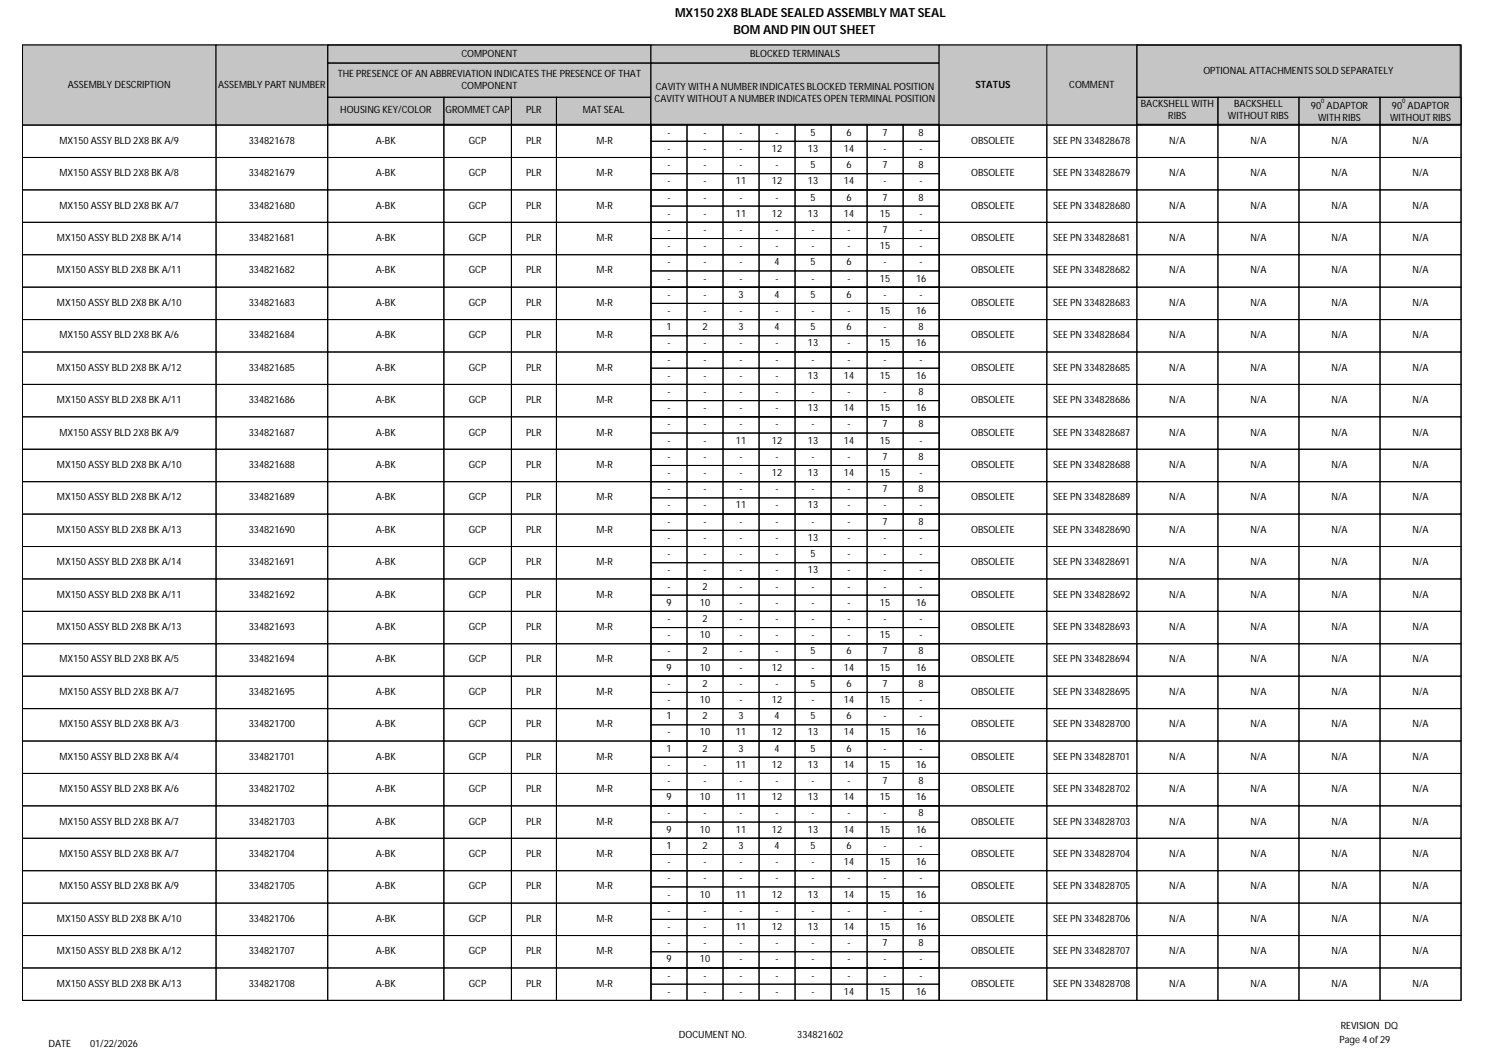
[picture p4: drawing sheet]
<svg xmlns="http://www.w3.org/2000/svg" width="420mm" height="297mm" viewBox="0 0 420 297" stroke-linecap="round" stroke-linejoin="round" font-family="sans-serif">
<defs><g id="words">
<g font-size="3.5">
<text x="190.4" y="4.7">MX150 2X8 BLADE SEALED ASSEMBLY MAT SEAL</text>
<text x="206.9" y="9.5">BOM AND PIN OUT SHEET</text>
</g>
<g font-size="2.8">
<text x="130.1" y="15.9">COMPONENT</text>
<text x="211.6" y="16">BLOCKED TERMINALS</text>
<text x="95.3" y="21.6">THE PRESENCE OF AN ABBREVIATION INDICATES THE PRESENCE OF THAT</text>
<text x="339.4" y="20.8">OPTIONAL ATTACHMENTS SOLD SEPARATELY</text>
<text x="19.1" y="24.7">ASSEMBLY DESCRIPTION</text>
<text x="61.5" y="24.7">ASSEMBLY PART NUMBER</text>
<text x="130.1" y="25">COMPONENT</text>
<text x="184.7" y="28.8">CAVITY WITHOUT A NUMBER INDICATES OPEN TERMINAL POSITION</text>
<text x="185" y="25.4">CAVITY WITH A NUMBER INDICATES BLOCKED TERMINAL POSITION</text>
<text x="275.1" y="24.7">STATUS</text>
<text x="301.6" y="24.7">COMMENT</text>
<text x="95.9" y="31.9">HOUSING KEY/COLOR</text>
<text x="125.7" y="31.9">GROMMET CAP</text>
<text x="148.4" y="31.9">PLR</text>
<text x="164.4" y="31.9">MAT SEAL</text>
<text x="321.8" y="30.3">BACKSHELL WITH</text>
<text x="329.5" y="33.6">RIBS</text>
<text x="346.4" y="33.6">WITHOUT RIBS</text>
<text x="348.1" y="30.3">BACKSHELL</text>
<text x="369.8" y="30.7">90 ADAPTOR</text>
<text x="371.8" y="34.1">WITH RIBS</text>
<text x="392.1" y="34.1">WITHOUT RIBS</text>
<text x="392.6" y="30.7">90 ADAPTOR</text>
<text x="16.8" y="40.5">MX150 ASSY BLD 2X8 BK A/9</text>
<text x="70.2" y="40.5">334821678</text>
<text x="106" y="40.5">A-BK</text>
<text x="132.2" y="40.5">GCP</text>
<text x="148.4" y="40.5">PLR</text>
<text x="168.3" y="40.5">M-R</text>
<text x="188.3" y="38.3">-</text>
<text x="198.4" y="38.3">-</text>
<text x="208.6" y="38.3">-</text>
<text x="218.8" y="38.3">-</text>
<text x="228.6" y="38.3">5</text>
<text x="238.8" y="38.3">6</text>
<text x="248.9" y="38.3">7</text>
<text x="259.1" y="38.3">8</text>
<text x="273.9" y="40.5">OBSOLETE</text>
<text x="297.1" y="40.5">SEE PN 334828678</text>
<text x="329.8" y="40.5">N/A</text>
<text x="352.7" y="40.5">N/A</text>
<text x="375.6" y="40.5">N/A</text>
<text x="398.4" y="40.5">N/A</text>
<text x="188.3" y="47.4">-</text>
<text x="188.3" y="42.8">-</text>
<text x="198.4" y="42.8">-</text>
<text x="198.4" y="47.4">-</text>
<text x="208.6" y="42.8">-</text>
<text x="208.6" y="47.4">-</text>
<text x="217.7" y="42.8">12</text>
<text x="218.8" y="47.4">-</text>
<text x="227.9" y="42.8">13</text>
<text x="228.6" y="47.4">5</text>
<text x="238.1" y="42.8">14</text>
<text x="238.8" y="47.4">6</text>
<text x="248.9" y="47.4">7</text>
<text x="249.2" y="42.8">-</text>
<text x="259.1" y="47.4">8</text>
<text x="259.4" y="42.8">-</text>
<text x="16.8" y="49.7">MX150 ASSY BLD 2X8 BK A/8</text>
<text x="70.2" y="49.7">334821679</text>
<text x="106" y="49.7">A-BK</text>
<text x="132.2" y="49.7">GCP</text>
<text x="148.4" y="49.7">PLR</text>
<text x="168.3" y="49.7">M-R</text>
<text x="188.3" y="52">-</text>
<text x="198.4" y="52">-</text>
<text x="207.6" y="52">11</text>
<text x="217.7" y="52">12</text>
<text x="227.9" y="52">13</text>
<text x="238.1" y="52">14</text>
<text x="249.2" y="52">-</text>
<text x="259.4" y="52">-</text>
<text x="273.9" y="49.7">OBSOLETE</text>
<text x="297.1" y="49.7">SEE PN 334828679</text>
<text x="329.8" y="49.7">N/A</text>
<text x="352.7" y="49.7">N/A</text>
<text x="375.6" y="49.7">N/A</text>
<text x="398.4" y="49.7">N/A</text>
<text x="16.8" y="58.8">MX150 ASSY BLD 2X8 BK A/7</text>
<text x="70.2" y="58.8">334821680</text>
<text x="106" y="58.8">A-BK</text>
<text x="132.2" y="58.8">GCP</text>
<text x="148.4" y="58.8">PLR</text>
<text x="168.3" y="58.8">M-R</text>
<text x="188.3" y="56.6">-</text>
<text x="198.4" y="56.6">-</text>
<text x="208.6" y="56.6">-</text>
<text x="218.8" y="56.6">-</text>
<text x="228.6" y="56.6">5</text>
<text x="238.8" y="56.6">6</text>
<text x="248.9" y="56.6">7</text>
<text x="259.1" y="56.6">8</text>
<text x="273.9" y="58.8">OBSOLETE</text>
<text x="297.1" y="58.8">SEE PN 334828680</text>
<text x="329.8" y="58.8">N/A</text>
<text x="352.7" y="58.8">N/A</text>
<text x="375.6" y="58.8">N/A</text>
<text x="398.4" y="58.8">N/A</text>
<text x="188.3" y="65.7">-</text>
<text x="188.3" y="61.1">-</text>
<text x="198.4" y="61.1">-</text>
<text x="198.4" y="65.7">-</text>
<text x="207.6" y="61.1">11</text>
<text x="208.6" y="65.7">-</text>
<text x="217.7" y="61.1">12</text>
<text x="218.8" y="65.7">-</text>
<text x="227.9" y="61.1">13</text>
<text x="228.9" y="65.7">-</text>
<text x="238.1" y="61.1">14</text>
<text x="239.1" y="65.7">-</text>
<text x="248.2" y="61.1">15</text>
<text x="248.9" y="65.7">7</text>
<text x="259.4" y="61.1">-</text>
<text x="259.4" y="65.7">-</text>
<text x="16.1" y="68">MX150 ASSY BLD 2X8 BK A/14</text>
<text x="70.2" y="68">334821681</text>
<text x="106" y="68">A-BK</text>
<text x="132.2" y="68">GCP</text>
<text x="148.4" y="68">PLR</text>
<text x="168.3" y="68">M-R</text>
<text x="188.3" y="70.3">-</text>
<text x="198.4" y="70.3">-</text>
<text x="208.6" y="70.3">-</text>
<text x="218.8" y="70.3">-</text>
<text x="228.9" y="70.3">-</text>
<text x="239.1" y="70.3">-</text>
<text x="248.2" y="70.3">15</text>
<text x="259.4" y="70.3">-</text>
<text x="273.9" y="68">OBSOLETE</text>
<text x="297.1" y="68">SEE PN 334828681</text>
<text x="329.8" y="68">N/A</text>
<text x="352.7" y="68">N/A</text>
<text x="375.6" y="68">N/A</text>
<text x="398.4" y="68">N/A</text>
<text x="16.1" y="77.1">MX150 ASSY BLD 2X8 BK A/11</text>
<text x="70.2" y="77.1">334821682</text>
<text x="106" y="77.1">A-BK</text>
<text x="132.2" y="77.1">GCP</text>
<text x="148.4" y="77.1">PLR</text>
<text x="168.3" y="77.1">M-R</text>
<text x="188.3" y="74.8">-</text>
<text x="198.4" y="74.8">-</text>
<text x="208.6" y="74.8">-</text>
<text x="218.5" y="74.8">4</text>
<text x="228.6" y="74.8">5</text>
<text x="238.8" y="74.8">6</text>
<text x="249.2" y="74.8">-</text>
<text x="259.4" y="74.8">-</text>
<text x="273.9" y="77.1">OBSOLETE</text>
<text x="297.1" y="77.1">SEE PN 334828682</text>
<text x="329.8" y="77.1">N/A</text>
<text x="352.7" y="77.1">N/A</text>
<text x="375.6" y="77.1">N/A</text>
<text x="398.4" y="77.1">N/A</text>
<text x="188.3" y="84">-</text>
<text x="188.3" y="79.4">-</text>
<text x="198.4" y="79.4">-</text>
<text x="198.4" y="84">-</text>
<text x="208.3" y="84">3</text>
<text x="208.6" y="79.4">-</text>
<text x="218.5" y="84">4</text>
<text x="218.8" y="79.4">-</text>
<text x="228.6" y="84">5</text>
<text x="228.9" y="79.4">-</text>
<text x="238.8" y="84">6</text>
<text x="239.1" y="79.4">-</text>
<text x="248.2" y="79.4">15</text>
<text x="249.2" y="84">-</text>
<text x="258.4" y="79.4">16</text>
<text x="259.4" y="84">-</text>
<text x="16.1" y="86.3">MX150 ASSY BLD 2X8 BK A/10</text>
<text x="70.2" y="86.3">334821683</text>
<text x="106" y="86.3">A-BK</text>
<text x="132.2" y="86.3">GCP</text>
<text x="148.4" y="86.3">PLR</text>
<text x="168.3" y="86.3">M-R</text>
<text x="188.3" y="88.6">-</text>
<text x="198.4" y="88.6">-</text>
<text x="208.6" y="88.6">-</text>
<text x="218.8" y="88.6">-</text>
<text x="228.9" y="88.6">-</text>
<text x="239.1" y="88.6">-</text>
<text x="248.2" y="88.6">15</text>
<text x="258.4" y="88.6">16</text>
<text x="273.9" y="86.3">OBSOLETE</text>
<text x="297.1" y="86.3">SEE PN 334828683</text>
<text x="329.8" y="86.3">N/A</text>
<text x="352.7" y="86.3">N/A</text>
<text x="375.6" y="86.3">N/A</text>
<text x="398.4" y="86.3">N/A</text>
<text x="16.8" y="95.4">MX150 ASSY BLD 2X8 BK A/6</text>
<text x="70.2" y="95.4">334821684</text>
<text x="106" y="95.4">A-BK</text>
<text x="132.2" y="95.4">GCP</text>
<text x="148.4" y="95.4">PLR</text>
<text x="168.3" y="95.4">M-R</text>
<text x="188" y="93.1">1</text>
<text x="198.1" y="93.1">2</text>
<text x="208.3" y="93.1">3</text>
<text x="218.5" y="93.1">4</text>
<text x="228.6" y="93.1">5</text>
<text x="238.8" y="93.1">6</text>
<text x="249.2" y="93.1">-</text>
<text x="259.1" y="93.1">8</text>
<text x="273.9" y="95.4">OBSOLETE</text>
<text x="297.1" y="95.4">SEE PN 334828684</text>
<text x="329.8" y="95.4">N/A</text>
<text x="352.7" y="95.4">N/A</text>
<text x="375.6" y="95.4">N/A</text>
<text x="398.4" y="95.4">N/A</text>
<text x="188.3" y="97.7">-</text>
<text x="198.4" y="97.7">-</text>
<text x="208.6" y="97.7">-</text>
<text x="218.8" y="97.7">-</text>
<text x="227.9" y="97.7">13</text>
<text x="239.1" y="97.7">-</text>
<text x="248.2" y="97.7">15</text>
<text x="258.4" y="97.7">16</text>
<text x="16.1" y="104.6">MX150 ASSY BLD 2X8 BK A/12</text>
<text x="70.2" y="104.6">334821685</text>
<text x="106" y="104.6">A-BK</text>
<text x="132.2" y="104.6">GCP</text>
<text x="148.4" y="104.6">PLR</text>
<text x="168.3" y="104.6">M-R</text>
<text x="188.3" y="102.3">-</text>
<text x="188.3" y="106.8">-</text>
<text x="198.4" y="102.3">-</text>
<text x="198.4" y="106.8">-</text>
<text x="208.6" y="102.3">-</text>
<text x="208.6" y="106.8">-</text>
<text x="218.8" y="102.3">-</text>
<text x="218.8" y="106.8">-</text>
<text x="227.9" y="106.8">13</text>
<text x="228.9" y="102.3">-</text>
<text x="238.1" y="106.8">14</text>
<text x="239.1" y="102.3">-</text>
<text x="248.2" y="106.8">15</text>
<text x="249.2" y="102.3">-</text>
<text x="258.4" y="106.8">16</text>
<text x="259.4" y="102.3">-</text>
<text x="273.9" y="104.6">OBSOLETE</text>
<text x="297.1" y="104.6">SEE PN 334828685</text>
<text x="329.8" y="104.6">N/A</text>
<text x="352.7" y="104.6">N/A</text>
<text x="375.6" y="104.6">N/A</text>
<text x="398.4" y="104.6">N/A</text>
<text x="16.1" y="113.7">MX150 ASSY BLD 2X8 BK A/11</text>
<text x="70.2" y="113.7">334821686</text>
<text x="106" y="113.7">A-BK</text>
<text x="132.2" y="113.7">GCP</text>
<text x="148.4" y="113.7">PLR</text>
<text x="168.3" y="113.7">M-R</text>
<text x="188.3" y="111.4">-</text>
<text x="198.4" y="111.4">-</text>
<text x="208.6" y="111.4">-</text>
<text x="218.8" y="111.4">-</text>
<text x="228.9" y="111.4">-</text>
<text x="239.1" y="111.4">-</text>
<text x="249.2" y="111.4">-</text>
<text x="259.1" y="111.4">8</text>
<text x="273.9" y="113.7">OBSOLETE</text>
<text x="297.1" y="113.7">SEE PN 334828686</text>
<text x="329.8" y="113.7">N/A</text>
<text x="352.7" y="113.7">N/A</text>
<text x="375.6" y="113.7">N/A</text>
<text x="398.4" y="113.7">N/A</text>
<text x="188.3" y="116">-</text>
<text x="198.4" y="116">-</text>
<text x="208.6" y="116">-</text>
<text x="218.8" y="116">-</text>
<text x="227.9" y="116">13</text>
<text x="238.1" y="116">14</text>
<text x="248.2" y="116">15</text>
<text x="258.4" y="116">16</text>
<text x="16.8" y="122.8">MX150 ASSY BLD 2X8 BK A/9</text>
<text x="70.2" y="122.8">334821687</text>
<text x="106" y="122.8">A-BK</text>
<text x="132.2" y="122.8">GCP</text>
<text x="148.4" y="122.8">PLR</text>
<text x="168.3" y="122.8">M-R</text>
<text x="188.3" y="120.6">-</text>
<text x="188.3" y="125.1">-</text>
<text x="198.4" y="120.6">-</text>
<text x="198.4" y="125.1">-</text>
<text x="207.6" y="125.1">11</text>
<text x="208.6" y="120.6">-</text>
<text x="217.7" y="125.1">12</text>
<text x="218.8" y="120.6">-</text>
<text x="227.9" y="125.1">13</text>
<text x="228.9" y="120.6">-</text>
<text x="238.1" y="125.1">14</text>
<text x="239.1" y="120.6">-</text>
<text x="248.2" y="125.1">15</text>
<text x="248.9" y="120.6">7</text>
<text x="259.1" y="120.6">8</text>
<text x="259.4" y="125.1">-</text>
<text x="273.9" y="122.8">OBSOLETE</text>
<text x="297.1" y="122.8">SEE PN 334828687</text>
<text x="329.8" y="122.8">N/A</text>
<text x="352.7" y="122.8">N/A</text>
<text x="375.6" y="122.8">N/A</text>
<text x="398.4" y="122.8">N/A</text>
<text x="16.1" y="132">MX150 ASSY BLD 2X8 BK A/10</text>
<text x="70.2" y="132">334821688</text>
<text x="106" y="132">A-BK</text>
<text x="132.2" y="132">GCP</text>
<text x="148.4" y="132">PLR</text>
<text x="168.3" y="132">M-R</text>
<text x="188.3" y="129.7">-</text>
<text x="198.4" y="129.7">-</text>
<text x="208.6" y="129.7">-</text>
<text x="218.8" y="129.7">-</text>
<text x="228.9" y="129.7">-</text>
<text x="239.1" y="129.7">-</text>
<text x="248.9" y="129.7">7</text>
<text x="259.1" y="129.7">8</text>
<text x="273.9" y="132">OBSOLETE</text>
<text x="297.1" y="132">SEE PN 334828688</text>
<text x="329.8" y="132">N/A</text>
<text x="352.7" y="132">N/A</text>
<text x="375.6" y="132">N/A</text>
<text x="398.4" y="132">N/A</text>
<text x="188.3" y="134.3">-</text>
<text x="198.4" y="134.3">-</text>
<text x="208.6" y="134.3">-</text>
<text x="217.7" y="134.3">12</text>
<text x="227.9" y="134.3">13</text>
<text x="238.1" y="134.3">14</text>
<text x="248.2" y="134.3">15</text>
<text x="259.4" y="134.3">-</text>
<text x="16.1" y="141.1">MX150 ASSY BLD 2X8 BK A/12</text>
<text x="70.2" y="141.1">334821689</text>
<text x="106" y="141.1">A-BK</text>
<text x="132.2" y="141.1">GCP</text>
<text x="148.4" y="141.1">PLR</text>
<text x="168.3" y="141.1">M-R</text>
<text x="188.3" y="138.8">-</text>
<text x="188.3" y="143.4">-</text>
<text x="198.4" y="138.8">-</text>
<text x="198.4" y="143.4">-</text>
<text x="207.6" y="143.4">11</text>
<text x="208.6" y="138.8">-</text>
<text x="218.8" y="138.8">-</text>
<text x="218.8" y="143.4">-</text>
<text x="227.9" y="143.4">13</text>
<text x="228.9" y="138.8">-</text>
<text x="239.1" y="138.8">-</text>
<text x="239.1" y="143.4">-</text>
<text x="248.9" y="138.8">7</text>
<text x="249.2" y="143.4">-</text>
<text x="259.1" y="138.8">8</text>
<text x="259.4" y="143.4">-</text>
<text x="273.9" y="141.1">OBSOLETE</text>
<text x="297.1" y="141.1">SEE PN 334828689</text>
<text x="329.8" y="141.1">N/A</text>
<text x="352.7" y="141.1">N/A</text>
<text x="375.6" y="141.1">N/A</text>
<text x="398.4" y="141.1">N/A</text>
<text x="188.3" y="148">-</text>
<text x="198.4" y="148">-</text>
<text x="208.6" y="148">-</text>
<text x="218.8" y="148">-</text>
<text x="228.9" y="148">-</text>
<text x="239.1" y="148">-</text>
<text x="248.9" y="148">7</text>
<text x="259.1" y="148">8</text>
<text x="16.1" y="150.3">MX150 ASSY BLD 2X8 BK A/13</text>
<text x="70.2" y="150.3">334821690</text>
<text x="106" y="150.3">A-BK</text>
<text x="132.2" y="150.3">GCP</text>
<text x="148.4" y="150.3">PLR</text>
<text x="168.3" y="150.3">M-R</text>
<text x="188.3" y="152.6">-</text>
<text x="198.4" y="152.6">-</text>
<text x="208.6" y="152.6">-</text>
<text x="218.8" y="152.6">-</text>
<text x="227.9" y="152.6">13</text>
<text x="239.1" y="152.6">-</text>
<text x="249.2" y="152.6">-</text>
<text x="259.4" y="152.6">-</text>
<text x="273.9" y="150.3">OBSOLETE</text>
<text x="297.1" y="150.3">SEE PN 334828690</text>
<text x="329.8" y="150.3">N/A</text>
<text x="352.7" y="150.3">N/A</text>
<text x="375.6" y="150.3">N/A</text>
<text x="398.4" y="150.3">N/A</text>
<text x="16.1" y="159.4">MX150 ASSY BLD 2X8 BK A/14</text>
<text x="70.2" y="159.4">334821691</text>
<text x="106" y="159.4">A-BK</text>
<text x="132.2" y="159.4">GCP</text>
<text x="148.4" y="159.4">PLR</text>
<text x="168.3" y="159.4">M-R</text>
<text x="188.3" y="157.1">-</text>
<text x="188.3" y="161.7">-</text>
<text x="198.4" y="157.1">-</text>
<text x="198.4" y="161.7">-</text>
<text x="208.6" y="157.1">-</text>
<text x="208.6" y="161.7">-</text>
<text x="218.8" y="157.1">-</text>
<text x="218.8" y="161.7">-</text>
<text x="227.9" y="161.7">13</text>
<text x="228.6" y="157.1">5</text>
<text x="239.1" y="157.1">-</text>
<text x="239.1" y="161.7">-</text>
<text x="249.2" y="157.1">-</text>
<text x="249.2" y="161.7">-</text>
<text x="259.4" y="157.1">-</text>
<text x="259.4" y="161.7">-</text>
<text x="273.9" y="159.4">OBSOLETE</text>
<text x="297.1" y="159.4">SEE PN 334828691</text>
<text x="329.8" y="159.4">N/A</text>
<text x="352.7" y="159.4">N/A</text>
<text x="375.6" y="159.4">N/A</text>
<text x="398.4" y="159.4">N/A</text>
<text x="188.3" y="166.3">-</text>
<text x="198.1" y="166.3">2</text>
<text x="208.6" y="166.3">-</text>
<text x="218.8" y="166.3">-</text>
<text x="228.9" y="166.3">-</text>
<text x="239.1" y="166.3">-</text>
<text x="249.2" y="166.3">-</text>
<text x="259.4" y="166.3">-</text>
<text x="16.1" y="168.6">MX150 ASSY BLD 2X8 BK A/11</text>
<text x="70.2" y="168.6">334821692</text>
<text x="106" y="168.6">A-BK</text>
<text x="132.2" y="168.6">GCP</text>
<text x="148.4" y="168.6">PLR</text>
<text x="168.3" y="168.6">M-R</text>
<text x="188" y="170.9">9</text>
<text x="197.4" y="170.9">10</text>
<text x="208.6" y="170.9">-</text>
<text x="218.8" y="170.9">-</text>
<text x="228.9" y="170.9">-</text>
<text x="239.1" y="170.9">-</text>
<text x="248.2" y="170.9">15</text>
<text x="258.4" y="170.9">16</text>
<text x="273.9" y="168.6">OBSOLETE</text>
<text x="297.1" y="168.6">SEE PN 334828692</text>
<text x="329.8" y="168.6">N/A</text>
<text x="352.7" y="168.6">N/A</text>
<text x="375.6" y="168.6">N/A</text>
<text x="398.4" y="168.6">N/A</text>
<text x="16.1" y="177.7">MX150 ASSY BLD 2X8 BK A/13</text>
<text x="70.2" y="177.7">334821693</text>
<text x="106" y="177.7">A-BK</text>
<text x="132.2" y="177.7">GCP</text>
<text x="148.4" y="177.7">PLR</text>
<text x="168.3" y="177.7">M-R</text>
<text x="188.3" y="175.4">-</text>
<text x="188.3" y="180">-</text>
<text x="197.4" y="180">10</text>
<text x="198.1" y="175.4">2</text>
<text x="208.6" y="175.4">-</text>
<text x="208.6" y="180">-</text>
<text x="218.8" y="175.4">-</text>
<text x="218.8" y="180">-</text>
<text x="228.9" y="175.4">-</text>
<text x="228.9" y="180">-</text>
<text x="239.1" y="175.4">-</text>
<text x="239.1" y="180">-</text>
<text x="248.2" y="180">15</text>
<text x="249.2" y="175.4">-</text>
<text x="259.4" y="175.4">-</text>
<text x="259.4" y="180">-</text>
<text x="273.9" y="177.7">OBSOLETE</text>
<text x="297.1" y="177.7">SEE PN 334828693</text>
<text x="329.8" y="177.7">N/A</text>
<text x="352.7" y="177.7">N/A</text>
<text x="375.6" y="177.7">N/A</text>
<text x="398.4" y="177.7">N/A</text>
<text x="188.3" y="184.6">-</text>
<text x="198.1" y="184.6">2</text>
<text x="208.6" y="184.6">-</text>
<text x="218.8" y="184.6">-</text>
<text x="228.6" y="184.6">5</text>
<text x="238.8" y="184.6">6</text>
<text x="248.9" y="184.6">7</text>
<text x="259.1" y="184.6">8</text>
<text x="16.8" y="186.9">MX150 ASSY BLD 2X8 BK A/5</text>
<text x="70.2" y="186.9">334821694</text>
<text x="106" y="186.9">A-BK</text>
<text x="132.2" y="186.9">GCP</text>
<text x="148.4" y="186.9">PLR</text>
<text x="168.3" y="186.9">M-R</text>
<text x="188" y="189.1">9</text>
<text x="197.4" y="189.1">10</text>
<text x="208.6" y="189.1">-</text>
<text x="217.7" y="189.1">12</text>
<text x="228.9" y="189.1">-</text>
<text x="238.1" y="189.1">14</text>
<text x="248.2" y="189.1">15</text>
<text x="258.4" y="189.1">16</text>
<text x="273.9" y="186.9">OBSOLETE</text>
<text x="297.1" y="186.9">SEE PN 334828694</text>
<text x="329.8" y="186.9">N/A</text>
<text x="352.7" y="186.9">N/A</text>
<text x="375.6" y="186.9">N/A</text>
<text x="398.4" y="186.9">N/A</text>
<text x="16.8" y="196">MX150 ASSY BLD 2X8 BK A/7</text>
<text x="70.2" y="196">334821695</text>
<text x="106" y="196">A-BK</text>
<text x="132.2" y="196">GCP</text>
<text x="148.4" y="196">PLR</text>
<text x="168.3" y="196">M-R</text>
<text x="188.3" y="193.7">-</text>
<text x="198.1" y="193.7">2</text>
<text x="208.6" y="193.7">-</text>
<text x="218.8" y="193.7">-</text>
<text x="228.6" y="193.7">5</text>
<text x="238.8" y="193.7">6</text>
<text x="248.9" y="193.7">7</text>
<text x="259.1" y="193.7">8</text>
<text x="273.9" y="196">OBSOLETE</text>
<text x="297.1" y="196">SEE PN 334828695</text>
<text x="329.8" y="196">N/A</text>
<text x="352.7" y="196">N/A</text>
<text x="375.6" y="196">N/A</text>
<text x="398.4" y="196">N/A</text>
<text x="188" y="202.9">1</text>
<text x="188.3" y="198.3">-</text>
<text x="197.4" y="198.3">10</text>
<text x="198.1" y="202.9">2</text>
<text x="208.3" y="202.9">3</text>
<text x="208.6" y="198.3">-</text>
<text x="217.7" y="198.3">12</text>
<text x="218.5" y="202.9">4</text>
<text x="228.6" y="202.9">5</text>
<text x="228.9" y="198.3">-</text>
<text x="238.1" y="198.3">14</text>
<text x="238.8" y="202.9">6</text>
<text x="248.2" y="198.3">15</text>
<text x="249.2" y="202.9">-</text>
<text x="259.4" y="198.3">-</text>
<text x="259.4" y="202.9">-</text>
<text x="16.8" y="205.1">MX150 ASSY BLD 2X8 BK A/3</text>
<text x="70.2" y="205.1">334821700</text>
<text x="106" y="205.1">A-BK</text>
<text x="132.2" y="205.1">GCP</text>
<text x="148.4" y="205.1">PLR</text>
<text x="168.3" y="205.1">M-R</text>
<text x="188.3" y="207.4">-</text>
<text x="197.4" y="207.4">10</text>
<text x="207.6" y="207.4">11</text>
<text x="217.7" y="207.4">12</text>
<text x="227.9" y="207.4">13</text>
<text x="238.1" y="207.4">14</text>
<text x="248.2" y="207.4">15</text>
<text x="258.4" y="207.4">16</text>
<text x="273.9" y="205.1">OBSOLETE</text>
<text x="297.1" y="205.1">SEE PN 334828700</text>
<text x="329.8" y="205.1">N/A</text>
<text x="352.7" y="205.1">N/A</text>
<text x="375.6" y="205.1">N/A</text>
<text x="398.4" y="205.1">N/A</text>
<text x="16.8" y="214.3">MX150 ASSY BLD 2X8 BK A/4</text>
<text x="70.2" y="214.3">334821701</text>
<text x="106" y="214.3">A-BK</text>
<text x="132.2" y="214.3">GCP</text>
<text x="148.4" y="214.3">PLR</text>
<text x="168.3" y="214.3">M-R</text>
<text x="188" y="212">1</text>
<text x="198.1" y="212">2</text>
<text x="208.3" y="212">3</text>
<text x="218.5" y="212">4</text>
<text x="228.6" y="212">5</text>
<text x="238.8" y="212">6</text>
<text x="249.2" y="212">-</text>
<text x="259.4" y="212">-</text>
<text x="273.9" y="214.3">OBSOLETE</text>
<text x="297.1" y="214.3">SEE PN 334828701</text>
<text x="329.8" y="214.3">N/A</text>
<text x="352.7" y="214.3">N/A</text>
<text x="375.6" y="214.3">N/A</text>
<text x="398.4" y="214.3">N/A</text>
<text x="188.3" y="221.1">-</text>
<text x="188.3" y="216.6">-</text>
<text x="198.4" y="216.6">-</text>
<text x="198.4" y="221.1">-</text>
<text x="207.6" y="216.6">11</text>
<text x="208.6" y="221.1">-</text>
<text x="217.7" y="216.6">12</text>
<text x="218.8" y="221.1">-</text>
<text x="227.9" y="216.6">13</text>
<text x="228.9" y="221.1">-</text>
<text x="238.1" y="216.6">14</text>
<text x="239.1" y="221.1">-</text>
<text x="248.2" y="216.6">15</text>
<text x="248.9" y="221.1">7</text>
<text x="258.4" y="216.6">16</text>
<text x="259.1" y="221.1">8</text>
<text x="16.8" y="223.4">MX150 ASSY BLD 2X8 BK A/6</text>
<text x="70.2" y="223.4">334821702</text>
<text x="106" y="223.4">A-BK</text>
<text x="132.2" y="223.4">GCP</text>
<text x="148.4" y="223.4">PLR</text>
<text x="168.3" y="223.4">M-R</text>
<text x="188" y="225.7">9</text>
<text x="197.4" y="225.7">10</text>
<text x="207.6" y="225.7">11</text>
<text x="217.7" y="225.7">12</text>
<text x="227.9" y="225.7">13</text>
<text x="238.1" y="225.7">14</text>
<text x="248.2" y="225.7">15</text>
<text x="258.4" y="225.7">16</text>
<text x="273.9" y="223.4">OBSOLETE</text>
<text x="297.1" y="223.4">SEE PN 334828702</text>
<text x="329.8" y="223.4">N/A</text>
<text x="352.7" y="223.4">N/A</text>
<text x="375.6" y="223.4">N/A</text>
<text x="398.4" y="223.4">N/A</text>
<text x="16.8" y="232.6">MX150 ASSY BLD 2X8 BK A/7</text>
<text x="70.2" y="232.6">334821703</text>
<text x="106" y="232.6">A-BK</text>
<text x="132.2" y="232.6">GCP</text>
<text x="148.4" y="232.6">PLR</text>
<text x="168.3" y="232.6">M-R</text>
<text x="188.3" y="230.3">-</text>
<text x="198.4" y="230.3">-</text>
<text x="208.6" y="230.3">-</text>
<text x="218.8" y="230.3">-</text>
<text x="228.9" y="230.3">-</text>
<text x="239.1" y="230.3">-</text>
<text x="249.2" y="230.3">-</text>
<text x="259.1" y="230.3">8</text>
<text x="273.9" y="232.6">OBSOLETE</text>
<text x="297.1" y="232.6">SEE PN 334828703</text>
<text x="329.8" y="232.6">N/A</text>
<text x="352.7" y="232.6">N/A</text>
<text x="375.6" y="232.6">N/A</text>
<text x="398.4" y="232.6">N/A</text>
<text x="188" y="239.4">1</text>
<text x="188" y="234.9">9</text>
<text x="197.4" y="234.9">10</text>
<text x="198.1" y="239.4">2</text>
<text x="207.6" y="234.9">11</text>
<text x="208.3" y="239.4">3</text>
<text x="217.7" y="234.9">12</text>
<text x="218.5" y="239.4">4</text>
<text x="227.9" y="234.9">13</text>
<text x="228.6" y="239.4">5</text>
<text x="238.1" y="234.9">14</text>
<text x="238.8" y="239.4">6</text>
<text x="248.2" y="234.9">15</text>
<text x="249.2" y="239.4">-</text>
<text x="258.4" y="234.9">16</text>
<text x="259.4" y="239.4">-</text>
<text x="16.8" y="241.7">MX150 ASSY BLD 2X8 BK A/7</text>
<text x="70.2" y="241.7">334821704</text>
<text x="106" y="241.7">A-BK</text>
<text x="132.2" y="241.7">GCP</text>
<text x="148.4" y="241.7">PLR</text>
<text x="168.3" y="241.7">M-R</text>
<text x="188.3" y="244">-</text>
<text x="198.4" y="244">-</text>
<text x="208.6" y="244">-</text>
<text x="218.8" y="244">-</text>
<text x="228.9" y="244">-</text>
<text x="238.1" y="244">14</text>
<text x="248.2" y="244">15</text>
<text x="258.4" y="244">16</text>
<text x="273.9" y="241.7">OBSOLETE</text>
<text x="297.1" y="241.7">SEE PN 334828704</text>
<text x="329.8" y="241.7">N/A</text>
<text x="352.7" y="241.7">N/A</text>
<text x="375.6" y="241.7">N/A</text>
<text x="398.4" y="241.7">N/A</text>
<text x="16.8" y="250.9">MX150 ASSY BLD 2X8 BK A/9</text>
<text x="70.2" y="250.9">334821705</text>
<text x="106" y="250.9">A-BK</text>
<text x="132.2" y="250.9">GCP</text>
<text x="148.4" y="250.9">PLR</text>
<text x="168.3" y="250.9">M-R</text>
<text x="188.3" y="248.6">-</text>
<text x="198.4" y="248.6">-</text>
<text x="208.6" y="248.6">-</text>
<text x="218.8" y="248.6">-</text>
<text x="228.9" y="248.6">-</text>
<text x="239.1" y="248.6">-</text>
<text x="249.2" y="248.6">-</text>
<text x="259.4" y="248.6">-</text>
<text x="273.9" y="250.9">OBSOLETE</text>
<text x="297.1" y="250.9">SEE PN 334828705</text>
<text x="329.8" y="250.9">N/A</text>
<text x="352.7" y="250.9">N/A</text>
<text x="375.6" y="250.9">N/A</text>
<text x="398.4" y="250.9">N/A</text>
<text x="188.3" y="257.7">-</text>
<text x="188.3" y="253.1">-</text>
<text x="197.4" y="253.1">10</text>
<text x="198.4" y="257.7">-</text>
<text x="207.6" y="253.1">11</text>
<text x="208.6" y="257.7">-</text>
<text x="217.7" y="253.1">12</text>
<text x="218.8" y="257.7">-</text>
<text x="227.9" y="253.1">13</text>
<text x="228.9" y="257.7">-</text>
<text x="238.1" y="253.1">14</text>
<text x="239.1" y="257.7">-</text>
<text x="248.2" y="253.1">15</text>
<text x="249.2" y="257.7">-</text>
<text x="258.4" y="253.1">16</text>
<text x="259.4" y="257.7">-</text>
<text x="16.1" y="260">MX150 ASSY BLD 2X8 BK A/10</text>
<text x="70.2" y="260">334821706</text>
<text x="106" y="260">A-BK</text>
<text x="132.2" y="260">GCP</text>
<text x="148.4" y="260">PLR</text>
<text x="168.3" y="260">M-R</text>
<text x="188.3" y="262.3">-</text>
<text x="198.4" y="262.3">-</text>
<text x="207.6" y="262.3">11</text>
<text x="217.7" y="262.3">12</text>
<text x="227.9" y="262.3">13</text>
<text x="238.1" y="262.3">14</text>
<text x="248.2" y="262.3">15</text>
<text x="258.4" y="262.3">16</text>
<text x="273.9" y="260">OBSOLETE</text>
<text x="297.1" y="260">SEE PN 334828706</text>
<text x="329.8" y="260">N/A</text>
<text x="352.7" y="260">N/A</text>
<text x="375.6" y="260">N/A</text>
<text x="398.4" y="260">N/A</text>
<text x="16.1" y="269.1">MX150 ASSY BLD 2X8 BK A/12</text>
<text x="70.2" y="269.1">334821707</text>
<text x="106" y="269.1">A-BK</text>
<text x="132.2" y="269.1">GCP</text>
<text x="148.4" y="269.1">PLR</text>
<text x="168.3" y="269.1">M-R</text>
<text x="188.3" y="266.9">-</text>
<text x="198.4" y="266.9">-</text>
<text x="208.6" y="266.9">-</text>
<text x="218.8" y="266.9">-</text>
<text x="228.9" y="266.9">-</text>
<text x="239.1" y="266.9">-</text>
<text x="248.9" y="266.9">7</text>
<text x="259.1" y="266.9">8</text>
<text x="273.9" y="269.1">OBSOLETE</text>
<text x="297.1" y="269.1">SEE PN 334828707</text>
<text x="329.8" y="269.1">N/A</text>
<text x="352.7" y="269.1">N/A</text>
<text x="375.6" y="269.1">N/A</text>
<text x="398.4" y="269.1">N/A</text>
<text x="188" y="271.4">9</text>
<text x="197.4" y="271.4">10</text>
<text x="208.6" y="271.4">-</text>
<text x="218.8" y="271.4">-</text>
<text x="228.9" y="271.4">-</text>
<text x="239.1" y="271.4">-</text>
<text x="249.2" y="271.4">-</text>
<text x="259.4" y="271.4">-</text>
<text x="16.1" y="278.3">MX150 ASSY BLD 2X8 BK A/13</text>
<text x="70.2" y="278.3">334821708</text>
<text x="106" y="278.3">A-BK</text>
<text x="132.2" y="278.3">GCP</text>
<text x="148.4" y="278.3">PLR</text>
<text x="168.3" y="278.3">M-R</text>
<text x="188.3" y="276">-</text>
<text x="188.3" y="280.6">-</text>
<text x="198.4" y="276">-</text>
<text x="198.4" y="280.6">-</text>
<text x="208.6" y="276">-</text>
<text x="208.6" y="280.6">-</text>
<text x="218.8" y="276">-</text>
<text x="218.8" y="280.6">-</text>
<text x="228.9" y="276">-</text>
<text x="228.9" y="280.6">-</text>
<text x="238.1" y="280.6">14</text>
<text x="239.1" y="276">-</text>
<text x="248.2" y="280.6">15</text>
<text x="249.2" y="276">-</text>
<text x="258.4" y="280.6">16</text>
<text x="259.4" y="276">-</text>
<text x="273.9" y="278.3">OBSOLETE</text>
<text x="297.1" y="278.3">SEE PN 334828708</text>
<text x="329.8" y="278.3">N/A</text>
<text x="352.7" y="278.3">N/A</text>
<text x="375.6" y="278.3">N/A</text>
<text x="398.4" y="278.3">N/A</text>
<text x="191.5" y="292.8">DOCUMENT NO.</text>
<text x="224.9" y="292.8">334821602</text>
<text x="378.2" y="290.3">REVISION DQ</text>
<text x="13.7" y="295.3">DATE</text>
<text x="25.4" y="295.3">01/22/2026</text>
<text x="377.8" y="294.2">Page 4 of 29</text>
</g>
<g font-size="1.8">
<text x="372.7" y="29">0</text>
<text x="395.5" y="29">0</text>
</g>
</g></defs>
<path d="M6.3 12.7h405.8v269.5h-405.8z" fill="none" stroke="#000" stroke-width=".28"/>
<path d="M6.3 12.7h54.6v22.6h-54.6z" fill="#c9c6b8"/>
<path d="M6.3 12.7h54.6v22.6h-54.6z" fill="none" stroke="#000" stroke-width=".28"/>
<path d="M60.9 12.7h31.5v22.6h-31.5z" fill="#c9c6b8"/>
<path d="M60.9 12.7h31.5v22.6h-31.5z" fill="none" stroke="#000" stroke-width=".28"/>
<path d="M92.4 12.7h91.2v22.6h-91.2z" fill="#c9c6b8"/>
<path d="M92.4 12.7h91.2v22.6h-91.2zM92.5 12.7h91.1v5.1h-91.1zM92.5 17.8h91.1v9.6h-91.1zM92.4 27.4h32.8v7.7h-32.8zM125.2 27.4h19.1v7.7h-19.1zM144.3 27.4h12.7v7.7h-12.7zM157 27.4h26.6v7.7h-26.6z" fill="none" stroke="#000" stroke-width=".28"/>
<path d="M183.6 12.7h81.3v22.6h-81.3z" fill="#c9c6b8"/>
<path d="M183.6 12.7h81.3v5.1h-81.3zM183.6 17.8h81.3v17.3h-81.3z" fill="none" stroke="#000" stroke-width=".28"/>
<path d="M264.9 12.7h30.4v22.6h-30.4z" fill="#c9c6b8"/>
<path d="M264.9 12.7h30.4v22.6h-30.4z" fill="none" stroke="#000" stroke-width=".28"/>
<path d="M295.3 12.7h25.4v22.6h-25.4z" fill="#c9c6b8"/>
<path d="M295.3 12.7h25.4v22.6h-25.4z" fill="none" stroke="#000" stroke-width=".28"/>
<path d="M320.7 12.7h91.4v22.6h-91.4z" fill="#c9c6b8"/>
<g fill="none" stroke="#000" stroke-width=".28">
<path d="M320.7 12.7h91.4v22.6h-91.4zM320.7 12.7h91.2v14.7h-91.2zM6.3 35.3h54.6v9.1h-54.6zM60.9 35.3h31.5v9.1h-31.5zM92.4 35.3h32.8v9.1h-32.8zM125.2 35.3h19.1v9.1h-19.1zM144.3 35.3h12.7v9.1h-12.7zM157 35.3h26.6v9.1h-26.6zM183.6 35.3h81.3v9.1h-81.3zM183.6 35.3h10.2v4.5h-10.2zM183.6 39.8h10.2v4.6h-10.2zM193.8 35.3h10.1v4.5h-10.1z"/>
<path d="M193.8 39.8h10.1v4.6h-10.1zM203.9 35.3h10.2v4.5h-10.2zM203.9 39.8h10.2v4.6h-10.2zM214.1 35.3h10.2v4.5h-10.2zM214.1 39.8h10.2v4.6h-10.2zM224.3 35.3h10.1v4.5h-10.1zM224.3 39.8h10.1v4.6h-10.1zM234.4 35.3h10.2v4.5h-10.2zM234.4 39.8h10.2v4.6h-10.2zM244.6 35.3h10.1v4.5h-10.1zM244.6 39.8h10.1v4.6h-10.1zM254.7 35.3h10.2v4.5h-10.2z"/>
<path d="M254.7 39.8h10.2v4.6h-10.2zM264.9 35.3h30.4v9.1h-30.4zM295.3 35.3h25.4v9.1h-25.4zM320.7 27.4h22.8v7.7h-22.8zM320.7 35.3h22.8v9.1h-22.8zM343.5 27.4h22.9v7.7h-22.9zM343.5 35.3h22.9v9.1h-22.9zM366.4 27.4h22.9v7.7h-22.9zM366.4 35.3h22.9v9.1h-22.9zM389.3 27.4h22.8v7.7h-22.8zM389.3 35.3h22.8v9.1h-22.8zM6.3 44.4h54.6v9.2h-54.6z"/>
<path d="M6.3 53.6h54.6v9.1h-54.6zM60.9 44.4h31.5v9.2h-31.5zM60.9 53.6h31.5v9.1h-31.5zM92.4 44.4h32.8v9.2h-32.8zM92.4 53.6h32.8v9.1h-32.8zM125.2 44.4h19.1v9.2h-19.1zM125.2 53.6h19.1v9.1h-19.1zM144.3 44.4h12.7v9.2h-12.7zM144.3 53.6h12.7v9.1h-12.7zM157 44.4h26.6v9.2h-26.6zM157 53.6h26.6v9.1h-26.6zM183.6 44.4h81.3v9.2h-81.3z"/>
<path d="M183.6 44.4h10.2v4.6h-10.2zM183.6 53.6h81.3v9.1h-81.3zM183.6 53.6h10.2v4.5h-10.2zM183.6 49h10.2v4.6h-10.2zM183.6 58.1h10.2v4.6h-10.2zM193.8 44.4h10.1v4.6h-10.1zM193.8 49h10.1v4.6h-10.1zM193.8 53.6h10.1v4.5h-10.1zM193.8 58.1h10.1v4.6h-10.1zM203.9 44.4h10.2v4.6h-10.2zM203.9 49h10.2v4.6h-10.2zM203.9 53.6h10.2v4.5h-10.2z"/>
<path d="M203.9 58.1h10.2v4.6h-10.2zM214.1 44.4h10.2v4.6h-10.2zM214.1 49h10.2v4.6h-10.2zM214.1 53.6h10.2v4.5h-10.2zM214.1 58.1h10.2v4.6h-10.2zM224.3 44.4h10.1v4.6h-10.1zM224.3 49h10.1v4.6h-10.1zM224.3 53.6h10.1v4.5h-10.1zM224.3 58.1h10.1v4.6h-10.1zM234.4 44.4h10.2v4.6h-10.2zM234.4 49h10.2v4.6h-10.2zM234.4 53.6h10.2v4.5h-10.2z"/>
<path d="M234.4 58.1h10.2v4.6h-10.2zM244.6 44.4h10.1v4.6h-10.1zM244.6 49h10.1v4.6h-10.1zM244.6 53.6h10.1v4.5h-10.1zM244.6 58.1h10.1v4.6h-10.1zM254.7 44.4h10.2v4.6h-10.2zM254.7 49h10.2v4.6h-10.2zM254.7 53.6h10.2v4.5h-10.2zM254.7 58.1h10.2v4.6h-10.2zM264.9 44.4h30.4v9.2h-30.4zM264.9 53.6h30.4v9.1h-30.4zM295.3 44.4h25.4v9.2h-25.4z"/>
<path d="M295.3 53.6h25.4v9.1h-25.4zM320.7 44.4h22.8v9.2h-22.8zM320.7 53.6h22.8v9.1h-22.8zM343.5 44.4h22.9v9.2h-22.9zM343.5 53.6h22.9v9.1h-22.9zM366.4 44.4h22.9v9.2h-22.9zM366.4 53.6h22.9v9.1h-22.9zM389.3 44.4h22.8v9.2h-22.8zM389.3 53.6h22.8v9.1h-22.8zM6.3 62.7h54.6v9.1h-54.6zM6.3 71.8h54.6v9.2h-54.6zM60.9 62.7h31.5v9.1h-31.5z"/>
<path d="M60.9 71.8h31.5v9.2h-31.5zM92.4 62.7h32.8v9.1h-32.8zM92.4 71.8h32.8v9.2h-32.8zM125.2 62.7h19.1v9.1h-19.1zM125.2 71.8h19.1v9.2h-19.1zM144.3 62.7h12.7v9.1h-12.7zM144.3 71.8h12.7v9.2h-12.7zM157 62.7h26.6v9.1h-26.6zM157 71.8h26.6v9.2h-26.6zM183.6 62.7h81.3v9.1h-81.3zM183.6 62.7h10.2v4.6h-10.2zM183.6 71.8h81.3v9.2h-81.3z"/>
<path d="M183.6 71.8h10.2v4.6h-10.2zM183.6 67.3h10.2v4.5h-10.2zM183.6 76.4h10.2v4.6h-10.2zM193.8 62.7h10.1v4.6h-10.1zM193.8 67.3h10.1v4.5h-10.1zM193.8 71.8h10.1v4.6h-10.1zM193.8 76.4h10.1v4.6h-10.1zM203.9 62.7h10.2v4.6h-10.2zM203.9 67.3h10.2v4.5h-10.2zM203.9 71.8h10.2v4.6h-10.2zM203.9 76.4h10.2v4.6h-10.2zM214.1 62.7h10.2v4.6h-10.2z"/>
<path d="M214.1 67.3h10.2v4.5h-10.2zM214.1 71.8h10.2v4.6h-10.2zM214.1 76.4h10.2v4.6h-10.2zM224.3 62.7h10.1v4.6h-10.1zM224.3 67.3h10.1v4.5h-10.1zM224.3 71.8h10.1v4.6h-10.1zM224.3 76.4h10.1v4.6h-10.1zM234.4 62.7h10.2v4.6h-10.2zM234.4 67.3h10.2v4.5h-10.2zM234.4 71.8h10.2v4.6h-10.2zM234.4 76.4h10.2v4.6h-10.2zM244.6 62.7h10.1v4.6h-10.1z"/>
<path d="M244.6 67.3h10.1v4.5h-10.1zM244.6 71.8h10.1v4.6h-10.1zM244.6 76.4h10.1v4.6h-10.1zM254.7 62.7h10.2v4.6h-10.2zM254.7 67.3h10.2v4.5h-10.2zM254.7 71.8h10.2v4.6h-10.2zM254.7 76.4h10.2v4.6h-10.2zM264.9 62.7h30.4v9.1h-30.4zM264.9 71.8h30.4v9.2h-30.4zM295.3 62.7h25.4v9.1h-25.4zM295.3 71.8h25.4v9.2h-25.4zM320.7 62.7h22.8v9.1h-22.8z"/>
<path d="M320.7 71.8h22.8v9.2h-22.8zM343.5 62.7h22.9v9.1h-22.9zM343.5 71.8h22.9v9.2h-22.9zM366.4 62.7h22.9v9.1h-22.9zM366.4 71.8h22.9v9.2h-22.9zM389.3 62.7h22.8v9.1h-22.8zM389.3 71.8h22.8v9.2h-22.8zM6.3 81h54.6v9.1h-54.6zM6.3 90.1h54.6v9.2h-54.6zM6.3 99.3h54.6v9.1h-54.6zM60.9 81h31.5v9.1h-31.5zM60.9 90.1h31.5v9.2h-31.5z"/>
<path d="M60.9 99.3h31.5v9.1h-31.5zM92.4 81h32.8v9.1h-32.8zM92.4 90.1h32.8v9.2h-32.8zM92.4 99.3h32.8v9.1h-32.8zM125.2 81h19.1v9.1h-19.1zM125.2 90.1h19.1v9.2h-19.1zM125.2 99.3h19.1v9.1h-19.1zM144.3 81h12.7v9.1h-12.7zM144.3 90.1h12.7v9.2h-12.7zM144.3 99.3h12.7v9.1h-12.7zM157 81h26.6v9.1h-26.6zM157 90.1h26.6v9.2h-26.6z"/>
<path d="M157 99.3h26.6v9.1h-26.6zM183.6 81h81.3v9.1h-81.3zM183.6 81h10.2v4.6h-10.2zM183.6 90.1h81.3v9.2h-81.3zM183.6 90.1h10.2v4.6h-10.2zM183.6 99.3h81.3v9.1h-81.3zM183.6 99.3h10.2v4.6h-10.2zM183.6 85.6h10.2v4.5h-10.2zM183.6 94.7h10.2v4.6h-10.2zM193.8 81h10.1v4.6h-10.1zM193.8 85.6h10.1v4.5h-10.1zM193.8 90.1h10.1v4.6h-10.1z"/>
<path d="M193.8 94.7h10.1v4.6h-10.1zM193.8 99.3h10.1v4.6h-10.1zM203.9 81h10.2v4.6h-10.2zM203.9 85.6h10.2v4.5h-10.2zM203.9 90.1h10.2v4.6h-10.2zM203.9 94.7h10.2v4.6h-10.2zM203.9 99.3h10.2v4.6h-10.2zM214.1 81h10.2v4.6h-10.2zM214.1 85.6h10.2v4.5h-10.2zM214.1 90.1h10.2v4.6h-10.2zM214.1 94.7h10.2v4.6h-10.2zM214.1 99.3h10.2v4.6h-10.2z"/>
<path d="M224.3 81h10.1v4.6h-10.1zM224.3 85.6h10.1v4.5h-10.1zM224.3 90.1h10.1v4.6h-10.1zM224.3 94.7h10.1v4.6h-10.1zM224.3 99.3h10.1v4.6h-10.1zM234.4 81h10.2v4.6h-10.2zM234.4 85.6h10.2v4.5h-10.2zM234.4 90.1h10.2v4.6h-10.2zM234.4 94.7h10.2v4.6h-10.2zM234.4 99.3h10.2v4.6h-10.2zM244.6 81h10.1v4.6h-10.1zM244.6 85.6h10.1v4.5h-10.1z"/>
<path d="M244.6 90.1h10.1v4.6h-10.1zM244.6 94.7h10.1v4.6h-10.1zM244.6 99.3h10.1v4.6h-10.1zM254.7 81h10.2v4.6h-10.2zM254.7 85.6h10.2v4.5h-10.2zM254.7 90.1h10.2v4.6h-10.2zM254.7 94.7h10.2v4.6h-10.2zM254.7 99.3h10.2v4.6h-10.2zM264.9 81h30.4v9.1h-30.4zM264.9 90.1h30.4v9.2h-30.4zM264.9 99.3h30.4v9.1h-30.4zM295.3 81h25.4v9.1h-25.4z"/>
<path d="M295.3 90.1h25.4v9.2h-25.4zM295.3 99.3h25.4v9.1h-25.4zM320.7 81h22.8v9.1h-22.8zM320.7 90.1h22.8v9.2h-22.8zM320.7 99.3h22.8v9.1h-22.8zM343.5 81h22.9v9.1h-22.9zM343.5 90.1h22.9v9.2h-22.9zM343.5 99.3h22.9v9.1h-22.9zM366.4 81h22.9v9.1h-22.9zM366.4 90.1h22.9v9.2h-22.9zM366.4 99.3h22.9v9.1h-22.9zM389.3 81h22.8v9.1h-22.8z"/>
<path d="M389.3 90.1h22.8v9.2h-22.8zM389.3 99.3h22.8v9.1h-22.8zM6.3 108.4h54.6v9.2h-54.6zM6.3 117.6h54.6v9.1h-54.6zM60.9 108.4h31.5v9.2h-31.5zM60.9 117.6h31.5v9.1h-31.5zM92.4 108.4h32.8v9.2h-32.8zM92.4 117.6h32.8v9.1h-32.8zM125.2 108.4h19.1v9.2h-19.1zM125.2 117.6h19.1v9.1h-19.1zM144.3 108.4h12.7v9.2h-12.7zM144.3 117.6h12.7v9.1h-12.7z"/>
<path d="M157 108.4h26.6v9.2h-26.6zM157 117.6h26.6v9.1h-26.6zM183.6 108.4h81.3v9.2h-81.3zM183.6 108.4h10.2v4.6h-10.2zM183.6 117.6h81.3v9.1h-81.3zM183.6 117.6h10.2v4.5h-10.2zM183.6 103.9h10.2v4.5h-10.2zM183.6 113h10.2v4.6h-10.2zM193.8 103.9h10.1v4.5h-10.1zM193.8 108.4h10.1v4.6h-10.1zM193.8 113h10.1v4.6h-10.1zM193.8 117.6h10.1v4.5h-10.1z"/>
<path d="M203.9 103.9h10.2v4.5h-10.2zM203.9 108.4h10.2v4.6h-10.2zM203.9 113h10.2v4.6h-10.2zM203.9 117.6h10.2v4.5h-10.2zM214.1 103.9h10.2v4.5h-10.2zM214.1 108.4h10.2v4.6h-10.2zM214.1 113h10.2v4.6h-10.2zM214.1 117.6h10.2v4.5h-10.2zM224.3 103.9h10.1v4.5h-10.1zM224.3 108.4h10.1v4.6h-10.1zM224.3 113h10.1v4.6h-10.1zM224.3 117.6h10.1v4.5h-10.1z"/>
<path d="M234.4 103.9h10.2v4.5h-10.2zM234.4 108.4h10.2v4.6h-10.2zM234.4 113h10.2v4.6h-10.2zM234.4 117.6h10.2v4.5h-10.2zM244.6 103.9h10.1v4.5h-10.1zM244.6 108.4h10.1v4.6h-10.1zM244.6 113h10.1v4.6h-10.1zM244.6 117.6h10.1v4.5h-10.1zM254.7 103.9h10.2v4.5h-10.2zM254.7 108.4h10.2v4.6h-10.2zM254.7 113h10.2v4.6h-10.2zM254.7 117.6h10.2v4.5h-10.2z"/>
<path d="M264.9 108.4h30.4v9.2h-30.4zM264.9 117.6h30.4v9.1h-30.4zM295.3 108.4h25.4v9.2h-25.4zM295.3 117.6h25.4v9.1h-25.4zM320.7 108.4h22.8v9.2h-22.8zM320.7 117.6h22.8v9.1h-22.8zM343.5 108.4h22.9v9.2h-22.9zM343.5 117.6h22.9v9.1h-22.9zM366.4 108.4h22.9v9.2h-22.9zM366.4 117.6h22.9v9.1h-22.9zM389.3 108.4h22.8v9.2h-22.8zM389.3 117.6h22.8v9.1h-22.8z"/>
<path d="M6.3 126.7h54.6v9.2h-54.6zM6.3 135.9h54.6v9.1h-54.6zM60.9 126.7h31.5v9.2h-31.5zM60.9 135.9h31.5v9.1h-31.5zM92.4 126.7h32.8v9.2h-32.8zM92.4 135.9h32.8v9.1h-32.8zM125.2 126.7h19.1v9.2h-19.1zM125.2 135.9h19.1v9.1h-19.1zM144.3 126.7h12.7v9.2h-12.7zM144.3 135.9h12.7v9.1h-12.7zM157 126.7h26.6v9.2h-26.6zM157 135.9h26.6v9.1h-26.6z"/>
<path d="M183.6 126.7h81.3v9.2h-81.3zM183.6 126.7h10.2v4.6h-10.2zM183.6 135.9h81.3v9.1h-81.3zM183.6 135.9h10.2v4.5h-10.2zM183.6 122.1h10.2v4.6h-10.2zM183.6 131.3h10.2v4.6h-10.2zM193.8 122.1h10.1v4.6h-10.1zM193.8 126.7h10.1v4.6h-10.1zM193.8 131.3h10.1v4.6h-10.1zM193.8 135.9h10.1v4.5h-10.1zM203.9 122.1h10.2v4.6h-10.2zM203.9 126.7h10.2v4.6h-10.2z"/>
<path d="M203.9 131.3h10.2v4.6h-10.2zM203.9 135.9h10.2v4.5h-10.2zM214.1 122.1h10.2v4.6h-10.2zM214.1 126.7h10.2v4.6h-10.2zM214.1 131.3h10.2v4.6h-10.2zM214.1 135.9h10.2v4.5h-10.2zM224.3 122.1h10.1v4.6h-10.1zM224.3 126.7h10.1v4.6h-10.1zM224.3 131.3h10.1v4.6h-10.1zM224.3 135.9h10.1v4.5h-10.1zM234.4 122.1h10.2v4.6h-10.2zM234.4 126.7h10.2v4.6h-10.2z"/>
<path d="M234.4 131.3h10.2v4.6h-10.2zM234.4 135.9h10.2v4.5h-10.2zM244.6 122.1h10.1v4.6h-10.1zM244.6 126.7h10.1v4.6h-10.1zM244.6 131.3h10.1v4.6h-10.1zM244.6 135.9h10.1v4.5h-10.1zM254.7 122.1h10.2v4.6h-10.2zM254.7 126.7h10.2v4.6h-10.2zM254.7 131.3h10.2v4.6h-10.2zM254.7 135.9h10.2v4.5h-10.2zM264.9 126.7h30.4v9.2h-30.4zM264.9 135.9h30.4v9.1h-30.4z"/>
<path d="M295.3 126.7h25.4v9.2h-25.4zM295.3 135.9h25.4v9.1h-25.4zM320.7 126.7h22.8v9.2h-22.8zM320.7 135.9h22.8v9.1h-22.8zM343.5 126.7h22.9v9.2h-22.9zM343.5 135.9h22.9v9.1h-22.9zM366.4 126.7h22.9v9.2h-22.9zM366.4 135.9h22.9v9.1h-22.9zM389.3 126.7h22.8v9.2h-22.8zM389.3 135.9h22.8v9.1h-22.8zM6.3 145h54.6v9.1h-54.6zM6.3 154.1h54.6v9.2h-54.6z"/>
<path d="M60.9 145h31.5v9.1h-31.5zM60.9 154.1h31.5v9.2h-31.5zM92.4 145h32.8v9.1h-32.8zM92.4 154.1h32.8v9.2h-32.8zM125.2 145h19.1v9.1h-19.1zM125.2 154.1h19.1v9.2h-19.1zM144.3 145h12.7v9.1h-12.7zM144.3 154.1h12.7v9.2h-12.7zM157 145h26.6v9.1h-26.6zM157 154.1h26.6v9.2h-26.6zM183.6 145h81.3v9.1h-81.3zM183.6 145h10.2v4.6h-10.2z"/>
<path d="M183.6 154.1h81.3v9.2h-81.3zM183.6 154.1h10.2v4.6h-10.2zM183.6 140.4h10.2v4.6h-10.2zM183.6 149.6h10.2v4.5h-10.2zM183.6 158.7h10.2v4.6h-10.2zM193.8 140.4h10.1v4.6h-10.1zM193.8 145h10.1v4.6h-10.1zM193.8 149.6h10.1v4.5h-10.1zM193.8 154.1h10.1v4.6h-10.1zM193.8 158.7h10.1v4.6h-10.1zM203.9 140.4h10.2v4.6h-10.2zM203.9 145h10.2v4.6h-10.2z"/>
<path d="M203.9 149.6h10.2v4.5h-10.2zM203.9 154.1h10.2v4.6h-10.2zM203.9 158.7h10.2v4.6h-10.2zM214.1 140.4h10.2v4.6h-10.2zM214.1 145h10.2v4.6h-10.2zM214.1 149.6h10.2v4.5h-10.2zM214.1 154.1h10.2v4.6h-10.2zM214.1 158.7h10.2v4.6h-10.2zM224.3 140.4h10.1v4.6h-10.1zM224.3 145h10.1v4.6h-10.1zM224.3 149.6h10.1v4.5h-10.1zM224.3 154.1h10.1v4.6h-10.1z"/>
<path d="M224.3 158.7h10.1v4.6h-10.1zM234.4 140.4h10.2v4.6h-10.2zM234.4 145h10.2v4.6h-10.2zM234.4 149.6h10.2v4.5h-10.2zM234.4 154.1h10.2v4.6h-10.2zM234.4 158.7h10.2v4.6h-10.2zM244.6 140.4h10.1v4.6h-10.1zM244.6 145h10.1v4.6h-10.1zM244.6 149.6h10.1v4.5h-10.1zM244.6 154.1h10.1v4.6h-10.1zM244.6 158.7h10.1v4.6h-10.1zM254.7 140.4h10.2v4.6h-10.2z"/>
<path d="M254.7 145h10.2v4.6h-10.2zM254.7 149.6h10.2v4.5h-10.2zM254.7 154.1h10.2v4.6h-10.2zM254.7 158.7h10.2v4.6h-10.2zM264.9 145h30.4v9.1h-30.4zM264.9 154.1h30.4v9.2h-30.4zM295.3 145h25.4v9.1h-25.4zM295.3 154.1h25.4v9.2h-25.4zM320.7 145h22.8v9.1h-22.8zM320.7 154.1h22.8v9.2h-22.8zM343.5 145h22.9v9.1h-22.9zM343.5 154.1h22.9v9.2h-22.9z"/>
<path d="M366.4 145h22.9v9.1h-22.9zM366.4 154.1h22.9v9.2h-22.9zM389.3 145h22.8v9.1h-22.8zM389.3 154.1h22.8v9.2h-22.8zM6.3 163.3h54.6v9.1h-54.6zM6.3 172.4h54.6v9.2h-54.6zM60.9 163.3h31.5v9.1h-31.5zM60.9 172.4h31.5v9.2h-31.5zM92.4 163.3h32.8v9.1h-32.8zM92.4 172.4h32.8v9.2h-32.8zM125.2 163.3h19.1v9.1h-19.1zM125.2 172.4h19.1v9.2h-19.1z"/>
<path d="M144.3 163.3h12.7v9.1h-12.7zM144.3 172.4h12.7v9.2h-12.7zM157 163.3h26.6v9.1h-26.6zM157 172.4h26.6v9.2h-26.6zM183.6 163.3h81.3v9.1h-81.3zM183.6 163.3h10.2v4.6h-10.2zM183.6 172.4h81.3v9.2h-81.3zM183.6 172.4h10.2v4.6h-10.2zM183.6 167.9h10.2v4.5h-10.2zM183.6 177h10.2v4.6h-10.2zM193.8 163.3h10.1v4.6h-10.1zM193.8 167.9h10.1v4.5h-10.1z"/>
<path d="M193.8 172.4h10.1v4.6h-10.1zM193.8 177h10.1v4.6h-10.1zM203.9 163.3h10.2v4.6h-10.2zM203.9 167.9h10.2v4.5h-10.2zM203.9 172.4h10.2v4.6h-10.2zM203.9 177h10.2v4.6h-10.2zM214.1 163.3h10.2v4.6h-10.2zM214.1 167.9h10.2v4.5h-10.2zM214.1 172.4h10.2v4.6h-10.2zM214.1 177h10.2v4.6h-10.2zM224.3 163.3h10.1v4.6h-10.1zM224.3 167.9h10.1v4.5h-10.1z"/>
<path d="M224.3 172.4h10.1v4.6h-10.1zM224.3 177h10.1v4.6h-10.1zM234.4 163.3h10.2v4.6h-10.2zM234.4 167.9h10.2v4.5h-10.2zM234.4 172.4h10.2v4.6h-10.2zM234.4 177h10.2v4.6h-10.2zM244.6 163.3h10.1v4.6h-10.1zM244.6 167.9h10.1v4.5h-10.1zM244.6 172.4h10.1v4.6h-10.1zM244.6 177h10.1v4.6h-10.1zM254.7 163.3h10.2v4.6h-10.2zM254.7 167.9h10.2v4.5h-10.2z"/>
<path d="M254.7 172.4h10.2v4.6h-10.2zM254.7 177h10.2v4.6h-10.2zM264.9 163.3h30.4v9.1h-30.4zM264.9 172.4h30.4v9.2h-30.4zM295.3 163.3h25.4v9.1h-25.4zM295.3 172.4h25.4v9.2h-25.4zM320.7 163.3h22.8v9.1h-22.8zM320.7 172.4h22.8v9.2h-22.8zM343.5 163.3h22.9v9.1h-22.9zM343.5 172.4h22.9v9.2h-22.9zM366.4 163.3h22.9v9.1h-22.9zM366.4 172.4h22.9v9.2h-22.9z"/>
<path d="M389.3 163.3h22.8v9.1h-22.8zM389.3 172.4h22.8v9.2h-22.8zM6.3 181.6h54.6v9.1h-54.6zM6.3 190.7h54.6v9.2h-54.6zM6.3 199.9h54.6v9.1h-54.6zM60.9 181.6h31.5v9.1h-31.5zM60.9 190.7h31.5v9.2h-31.5zM60.9 199.9h31.5v9.1h-31.5zM92.4 181.6h32.8v9.1h-32.8zM92.4 190.7h32.8v9.2h-32.8zM92.4 199.9h32.8v9.1h-32.8zM125.2 181.6h19.1v9.1h-19.1z"/>
<path d="M125.2 190.7h19.1v9.2h-19.1zM125.2 199.9h19.1v9.1h-19.1zM144.3 181.6h12.7v9.1h-12.7zM144.3 190.7h12.7v9.2h-12.7zM144.3 199.9h12.7v9.1h-12.7zM157 181.6h26.6v9.1h-26.6zM157 190.7h26.6v9.2h-26.6zM157 199.9h26.6v9.1h-26.6zM183.6 181.6h81.3v9.1h-81.3zM183.6 181.6h10.2v4.5h-10.2zM183.6 190.7h81.3v9.2h-81.3zM183.6 190.7h10.2v4.6h-10.2z"/>
<path d="M183.6 199.9h81.3v9.1h-81.3zM183.6 199.9h10.2v4.5h-10.2zM183.6 186.1h10.2v4.6h-10.2zM183.6 195.3h10.2v4.6h-10.2zM193.8 181.6h10.1v4.5h-10.1zM193.8 186.1h10.1v4.6h-10.1zM193.8 190.7h10.1v4.6h-10.1zM193.8 195.3h10.1v4.6h-10.1zM193.8 199.9h10.1v4.5h-10.1zM203.9 181.6h10.2v4.5h-10.2zM203.9 186.1h10.2v4.6h-10.2zM203.9 190.7h10.2v4.6h-10.2z"/>
<path d="M203.9 195.3h10.2v4.6h-10.2zM203.9 199.9h10.2v4.5h-10.2zM214.1 181.6h10.2v4.5h-10.2zM214.1 186.1h10.2v4.6h-10.2zM214.1 190.7h10.2v4.6h-10.2zM214.1 195.3h10.2v4.6h-10.2zM214.1 199.9h10.2v4.5h-10.2zM224.3 181.6h10.1v4.5h-10.1zM224.3 186.1h10.1v4.6h-10.1zM224.3 190.7h10.1v4.6h-10.1zM224.3 195.3h10.1v4.6h-10.1zM224.3 199.9h10.1v4.5h-10.1z"/>
<path d="M234.4 181.6h10.2v4.5h-10.2zM234.4 186.1h10.2v4.6h-10.2zM234.4 190.7h10.2v4.6h-10.2zM234.4 195.3h10.2v4.6h-10.2zM234.4 199.9h10.2v4.5h-10.2zM244.6 181.6h10.1v4.5h-10.1zM244.6 186.1h10.1v4.6h-10.1zM244.6 190.7h10.1v4.6h-10.1zM244.6 195.3h10.1v4.6h-10.1zM244.6 199.9h10.1v4.5h-10.1zM254.7 181.6h10.2v4.5h-10.2zM254.7 186.1h10.2v4.6h-10.2z"/>
<path d="M254.7 190.7h10.2v4.6h-10.2zM254.7 195.3h10.2v4.6h-10.2zM254.7 199.9h10.2v4.5h-10.2zM264.9 181.6h30.4v9.1h-30.4zM264.9 190.7h30.4v9.2h-30.4zM264.9 199.9h30.4v9.1h-30.4zM295.3 181.6h25.4v9.1h-25.4zM295.3 190.7h25.4v9.2h-25.4zM295.3 199.9h25.4v9.1h-25.4zM320.7 181.6h22.8v9.1h-22.8zM320.7 190.7h22.8v9.2h-22.8zM320.7 199.9h22.8v9.1h-22.8z"/>
<path d="M343.5 181.6h22.9v9.1h-22.9zM343.5 190.7h22.9v9.2h-22.9zM343.5 199.9h22.9v9.1h-22.9zM366.4 181.6h22.9v9.1h-22.9zM366.4 190.7h22.9v9.2h-22.9zM366.4 199.9h22.9v9.1h-22.9zM389.3 181.6h22.8v9.1h-22.8zM389.3 190.7h22.8v9.2h-22.8zM389.3 199.9h22.8v9.1h-22.8zM6.3 209h54.6v9.2h-54.6zM6.3 218.2h54.6v9.1h-54.6zM60.9 209h31.5v9.2h-31.5z"/>
<path d="M60.9 218.2h31.5v9.1h-31.5zM92.4 209h32.8v9.2h-32.8zM92.4 218.2h32.8v9.1h-32.8zM125.2 209h19.1v9.2h-19.1zM125.2 218.2h19.1v9.1h-19.1zM144.3 209h12.7v9.2h-12.7zM144.3 218.2h12.7v9.1h-12.7zM157 209h26.6v9.2h-26.6zM157 218.2h26.6v9.1h-26.6zM183.6 209h81.3v9.2h-81.3zM183.6 209h10.2v4.6h-10.2zM183.6 218.2h81.3v9.1h-81.3z"/>
<path d="M183.6 218.2h10.2v4.5h-10.2zM183.6 204.4h10.2v4.6h-10.2zM183.6 213.6h10.2v4.6h-10.2zM193.8 204.4h10.1v4.6h-10.1zM193.8 209h10.1v4.6h-10.1zM193.8 213.6h10.1v4.6h-10.1zM193.8 218.2h10.1v4.5h-10.1zM203.9 204.4h10.2v4.6h-10.2zM203.9 209h10.2v4.6h-10.2zM203.9 213.6h10.2v4.6h-10.2zM203.9 218.2h10.2v4.5h-10.2zM214.1 204.4h10.2v4.6h-10.2z"/>
<path d="M214.1 209h10.2v4.6h-10.2zM214.1 213.6h10.2v4.6h-10.2zM214.1 218.2h10.2v4.5h-10.2zM224.3 204.4h10.1v4.6h-10.1zM224.3 209h10.1v4.6h-10.1zM224.3 213.6h10.1v4.6h-10.1zM224.3 218.2h10.1v4.5h-10.1zM234.4 204.4h10.2v4.6h-10.2zM234.4 209h10.2v4.6h-10.2zM234.4 213.6h10.2v4.6h-10.2zM234.4 218.2h10.2v4.5h-10.2zM244.6 204.4h10.1v4.6h-10.1z"/>
<path d="M244.6 209h10.1v4.6h-10.1zM244.6 213.6h10.1v4.6h-10.1zM244.6 218.2h10.1v4.5h-10.1zM254.7 204.4h10.2v4.6h-10.2zM254.7 209h10.2v4.6h-10.2zM254.7 213.6h10.2v4.6h-10.2zM254.7 218.2h10.2v4.5h-10.2zM264.9 209h30.4v9.2h-30.4zM264.9 218.2h30.4v9.1h-30.4zM295.3 209h25.4v9.2h-25.4zM295.3 218.2h25.4v9.1h-25.4zM320.7 209h22.8v9.2h-22.8z"/>
<path d="M320.7 218.2h22.8v9.1h-22.8zM343.5 209h22.9v9.2h-22.9zM343.5 218.2h22.9v9.1h-22.9zM366.4 209h22.9v9.2h-22.9zM366.4 218.2h22.9v9.1h-22.9zM389.3 209h22.8v9.2h-22.8zM389.3 218.2h22.8v9.1h-22.8zM6.3 227.3h54.6v9.1h-54.6zM6.3 236.4h54.6v9.2h-54.6zM60.9 227.3h31.5v9.1h-31.5zM60.9 236.4h31.5v9.2h-31.5zM92.4 227.3h32.8v9.1h-32.8z"/>
<path d="M92.4 236.4h32.8v9.2h-32.8zM125.2 227.3h19.1v9.1h-19.1zM125.2 236.4h19.1v9.2h-19.1zM144.3 227.3h12.7v9.1h-12.7zM144.3 236.4h12.7v9.2h-12.7zM157 227.3h26.6v9.1h-26.6zM157 236.4h26.6v9.2h-26.6zM183.6 227.3h81.3v9.1h-81.3zM183.6 227.3h10.2v4.6h-10.2zM183.6 236.4h81.3v9.2h-81.3zM183.6 236.4h10.2v4.6h-10.2zM183.6 222.7h10.2v4.6h-10.2z"/>
<path d="M183.6 231.9h10.2v4.5h-10.2zM193.8 222.7h10.1v4.6h-10.1zM193.8 227.3h10.1v4.6h-10.1zM193.8 231.9h10.1v4.5h-10.1zM193.8 236.4h10.1v4.6h-10.1zM203.9 222.7h10.2v4.6h-10.2zM203.9 227.3h10.2v4.6h-10.2zM203.9 231.9h10.2v4.5h-10.2zM203.9 236.4h10.2v4.6h-10.2zM214.1 222.7h10.2v4.6h-10.2zM214.1 227.3h10.2v4.6h-10.2zM214.1 231.9h10.2v4.5h-10.2z"/>
<path d="M214.1 236.4h10.2v4.6h-10.2zM224.3 222.7h10.1v4.6h-10.1zM224.3 227.3h10.1v4.6h-10.1zM224.3 231.9h10.1v4.5h-10.1zM224.3 236.4h10.1v4.6h-10.1zM234.4 222.7h10.2v4.6h-10.2zM234.4 227.3h10.2v4.6h-10.2zM234.4 231.9h10.2v4.5h-10.2zM234.4 236.4h10.2v4.6h-10.2zM244.6 222.7h10.1v4.6h-10.1zM244.6 227.3h10.1v4.6h-10.1zM244.6 231.9h10.1v4.5h-10.1z"/>
<path d="M244.6 236.4h10.1v4.6h-10.1zM254.7 222.7h10.2v4.6h-10.2zM254.7 227.3h10.2v4.6h-10.2zM254.7 231.9h10.2v4.5h-10.2zM254.7 236.4h10.2v4.6h-10.2zM264.9 227.3h30.4v9.1h-30.4zM264.9 236.4h30.4v9.2h-30.4zM295.3 227.3h25.4v9.1h-25.4zM295.3 236.4h25.4v9.2h-25.4zM320.7 227.3h22.8v9.1h-22.8zM320.7 236.4h22.8v9.2h-22.8zM343.5 227.3h22.9v9.1h-22.9z"/>
<path d="M343.5 236.4h22.9v9.2h-22.9zM366.4 227.3h22.9v9.1h-22.9zM366.4 236.4h22.9v9.2h-22.9zM389.3 227.3h22.8v9.1h-22.8zM389.3 236.4h22.8v9.2h-22.8zM6.3 245.6h54.6v9.1h-54.6zM6.3 254.7h54.6v9.2h-54.6zM60.9 245.6h31.5v9.1h-31.5zM60.9 254.7h31.5v9.2h-31.5zM92.4 245.6h32.8v9.1h-32.8zM92.4 254.7h32.8v9.2h-32.8zM125.2 245.6h19.1v9.1h-19.1z"/>
<path d="M125.2 254.7h19.1v9.2h-19.1zM144.3 245.6h12.7v9.1h-12.7zM144.3 254.7h12.7v9.2h-12.7zM157 245.6h26.6v9.1h-26.6zM157 254.7h26.6v9.2h-26.6zM183.6 245.6h81.3v9.1h-81.3zM183.6 245.6h10.2v4.6h-10.2zM183.6 254.7h81.3v9.2h-81.3zM183.6 254.7h10.2v4.6h-10.2zM183.6 241h10.2v4.6h-10.2zM183.6 250.2h10.2v4.5h-10.2zM183.6 259.3h10.2v4.6h-10.2z"/>
<path d="M193.8 241h10.1v4.6h-10.1zM193.8 245.6h10.1v4.6h-10.1zM193.8 250.2h10.1v4.5h-10.1zM193.8 254.7h10.1v4.6h-10.1zM193.8 259.3h10.1v4.6h-10.1zM203.9 241h10.2v4.6h-10.2zM203.9 245.6h10.2v4.6h-10.2zM203.9 250.2h10.2v4.5h-10.2zM203.9 254.7h10.2v4.6h-10.2zM203.9 259.3h10.2v4.6h-10.2zM214.1 241h10.2v4.6h-10.2zM214.1 245.6h10.2v4.6h-10.2z"/>
<path d="M214.1 250.2h10.2v4.5h-10.2zM214.1 254.7h10.2v4.6h-10.2zM214.1 259.3h10.2v4.6h-10.2zM224.3 241h10.1v4.6h-10.1zM224.3 245.6h10.1v4.6h-10.1zM224.3 250.2h10.1v4.5h-10.1zM224.3 254.7h10.1v4.6h-10.1zM224.3 259.3h10.1v4.6h-10.1zM234.4 241h10.2v4.6h-10.2zM234.4 245.6h10.2v4.6h-10.2zM234.4 250.2h10.2v4.5h-10.2zM234.4 254.7h10.2v4.6h-10.2z"/>
<path d="M234.4 259.3h10.2v4.6h-10.2zM244.6 241h10.1v4.6h-10.1zM244.6 245.6h10.1v4.6h-10.1zM244.6 250.2h10.1v4.5h-10.1zM244.6 254.7h10.1v4.6h-10.1zM244.6 259.3h10.1v4.6h-10.1zM254.7 241h10.2v4.6h-10.2zM254.7 245.6h10.2v4.6h-10.2zM254.7 250.2h10.2v4.5h-10.2zM254.7 254.7h10.2v4.6h-10.2zM254.7 259.3h10.2v4.6h-10.2zM264.9 245.6h30.4v9.1h-30.4z"/>
<path d="M264.9 254.7h30.4v9.2h-30.4zM295.3 245.6h25.4v9.1h-25.4zM295.3 254.7h25.4v9.2h-25.4zM320.7 245.6h22.8v9.1h-22.8zM320.7 254.7h22.8v9.2h-22.8zM343.5 245.6h22.9v9.1h-22.9zM343.5 254.7h22.9v9.2h-22.9zM366.4 245.6h22.9v9.1h-22.9zM366.4 254.7h22.9v9.2h-22.9zM389.3 245.6h22.8v9.1h-22.8zM389.3 254.7h22.8v9.2h-22.8zM6.3 263.9h54.6v9.1h-54.6z"/>
<path d="M6.3 273h54.6v9.2h-54.6zM60.9 263.9h31.5v9.1h-31.5zM60.9 273h31.5v9.2h-31.5zM92.4 263.9h32.8v9.1h-32.8zM92.4 273h32.8v9.2h-32.8zM125.2 263.9h19.1v9.1h-19.1zM125.2 273h19.1v9.2h-19.1zM144.3 263.9h12.7v9.1h-12.7zM144.3 273h12.7v9.2h-12.7zM157 263.9h26.6v9.1h-26.6zM157 273h26.6v9.2h-26.6zM183.6 263.9h81.3v9.1h-81.3z"/>
<path d="M183.6 263.9h10.2v4.5h-10.2zM183.6 273h81.3v9.2h-81.3zM183.6 273h10.2v4.6h-10.2zM183.6 268.4h10.2v4.6h-10.2zM183.6 277.6h10.2v4.6h-10.2zM193.8 263.9h10.1v4.5h-10.1zM193.8 268.4h10.1v4.6h-10.1zM193.8 273h10.1v4.6h-10.1zM193.8 277.6h10.1v4.6h-10.1zM203.9 263.9h10.2v4.5h-10.2zM203.9 268.4h10.2v4.6h-10.2zM203.9 273h10.2v4.6h-10.2z"/>
<path d="M203.9 277.6h10.2v4.6h-10.2zM214.1 263.9h10.2v4.5h-10.2zM214.1 268.4h10.2v4.6h-10.2zM214.1 273h10.2v4.6h-10.2zM214.1 277.6h10.2v4.6h-10.2zM224.3 263.9h10.1v4.5h-10.1zM224.3 268.4h10.1v4.6h-10.1zM224.3 273h10.1v4.6h-10.1zM224.3 277.6h10.1v4.6h-10.1zM234.4 263.9h10.2v4.5h-10.2zM234.4 268.4h10.2v4.6h-10.2zM234.4 273h10.2v4.6h-10.2z"/>
<path d="M234.4 277.6h10.2v4.6h-10.2zM244.6 263.9h10.1v4.5h-10.1zM244.6 268.4h10.1v4.6h-10.1zM244.6 273h10.1v4.6h-10.1zM244.6 277.6h10.1v4.6h-10.1zM254.7 263.9h10.2v4.5h-10.2zM254.7 268.4h10.2v4.6h-10.2zM254.7 273h10.2v4.6h-10.2zM254.7 277.6h10.2v4.6h-10.2zM264.9 263.9h30.4v9.1h-30.4zM264.9 273h30.4v9.2h-30.4zM295.3 263.9h25.4v9.1h-25.4z"/>
<path d="M295.3 273h25.4v9.2h-25.4zM320.7 263.9h22.8v9.1h-22.8zM320.7 273h22.8v9.2h-22.8zM343.5 263.9h22.9v9.1h-22.9zM343.5 273h22.9v9.2h-22.9zM366.4 263.9h22.9v9.1h-22.9zM366.4 273h22.9v9.2h-22.9zM389.3 263.9h22.8v9.1h-22.8zM389.3 273h22.8v9.2h-22.8z"/>
</g>
<use href="#words"/>
</svg>
